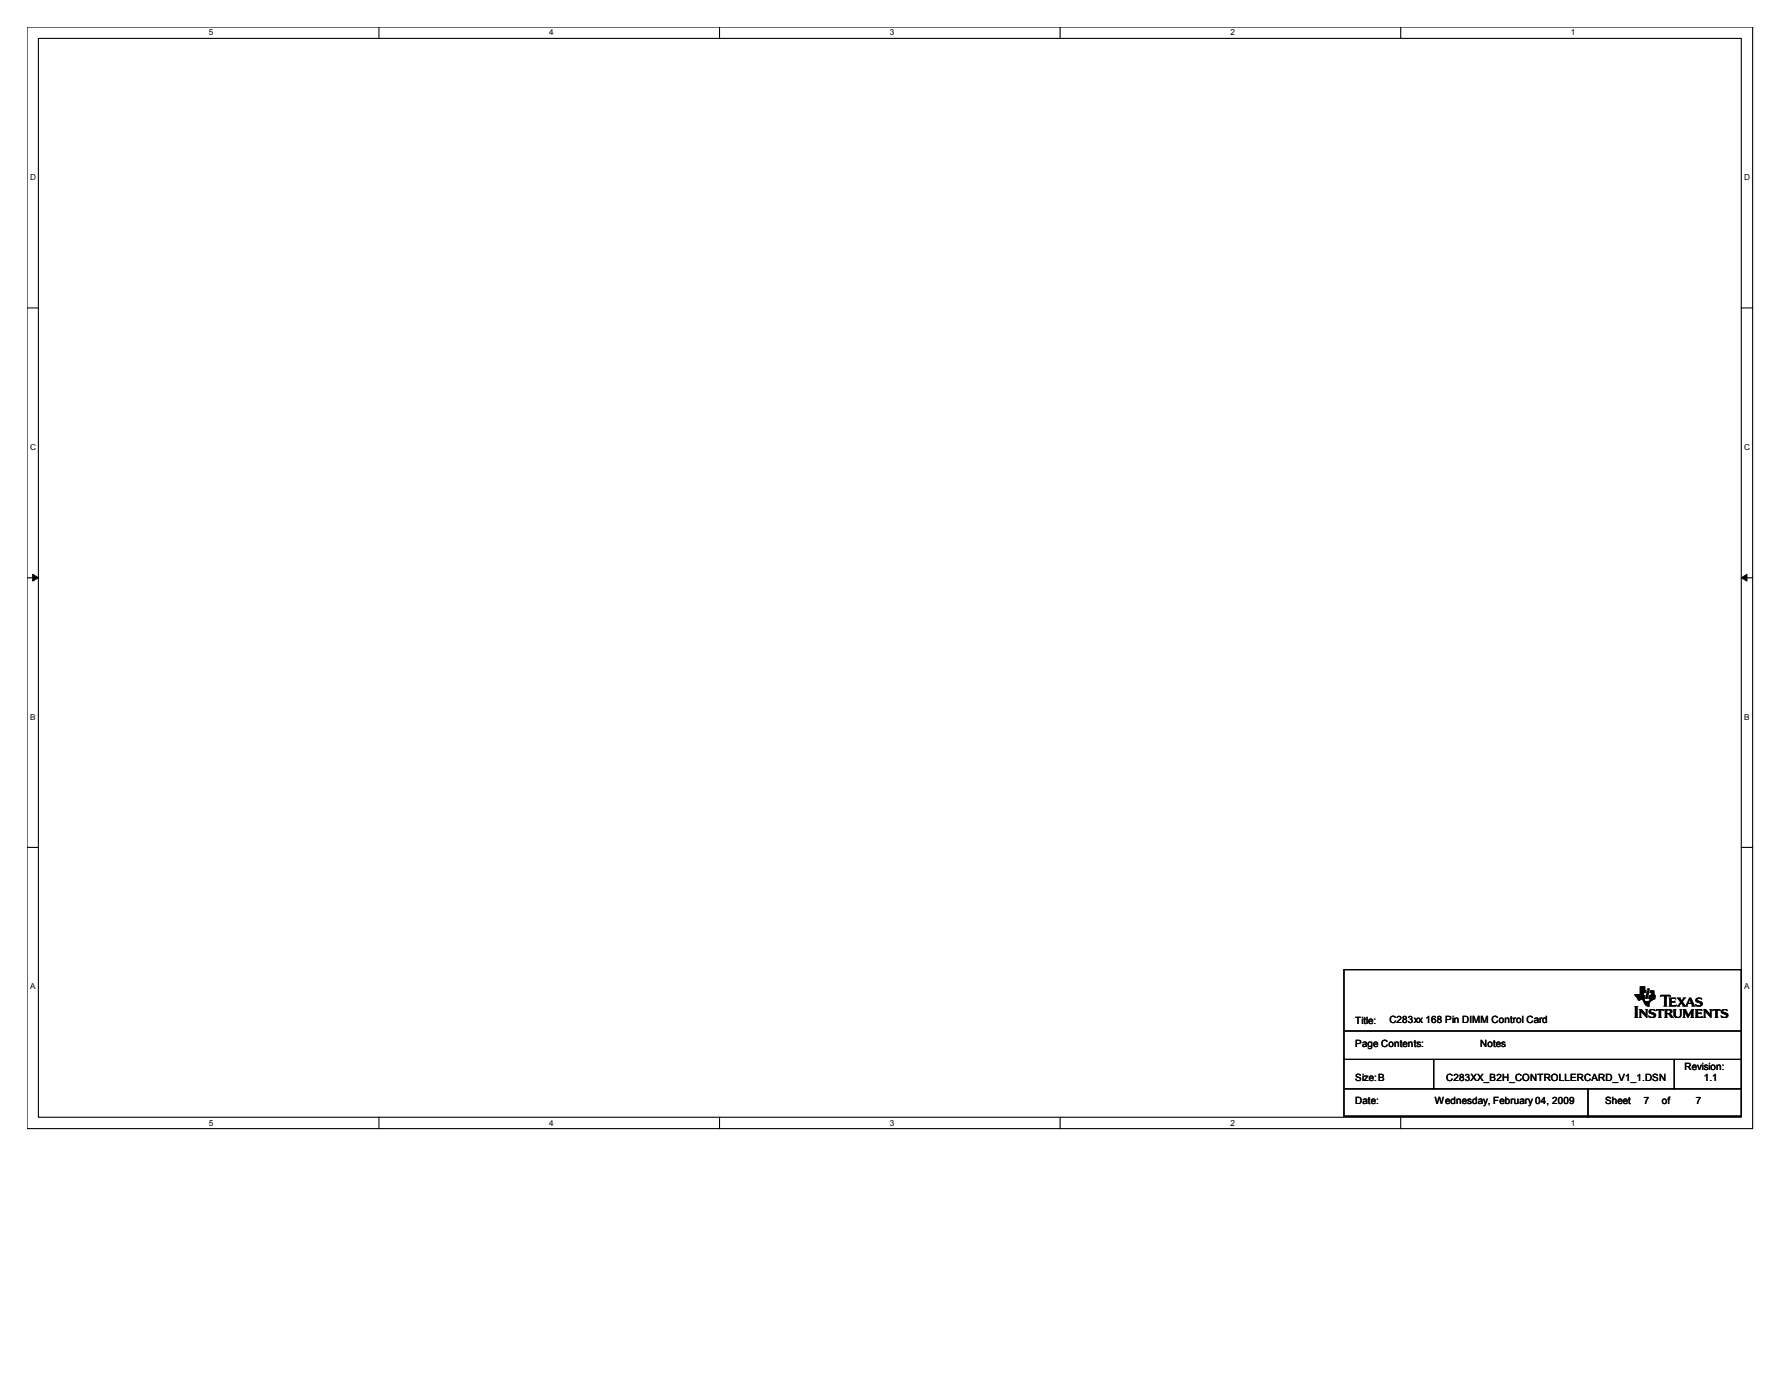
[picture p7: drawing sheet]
<svg xmlns="http://www.w3.org/2000/svg" width="279mm" height="216mm" viewBox="0 0 279 216" stroke-linecap="round" stroke-linejoin="round" font-family="sans-serif">
<defs><g id="words">
<text font-size="6.2" x="256" y="159.4">TI</text>
<g font-size="1.6">
<text x="212.3" y="160.4">Title:</text>
<text x="217.6" y="160.2">C283xx 168 Pin DIMM Control Card</text>
<text x="212.3" y="163.9">Page Contents:</text>
<text x="231.8" y="163.9">Notes</text>
<text x="263.8" y="167.5">Revision:</text>
<text x="212.3" y="169.2">Size:B</text>
<text x="212.3" y="172.8">Date:</text>
<text x="224.7" y="172.8">Wednesday, February 04, 2009</text>
<text x="226.5" y="169.2">C283XX_B2H_CONTROLLERCARD_V1_1.DSN</text>
<text x="251.4" y="172.8">Sheet</text>
<text x="257.4" y="172.8">7</text>
<text x="260.3" y="172.8">of</text>
<text x="265.6" y="172.8">7</text>
<text x="266.8" y="169.2">1.1</text>
</g>
<g font-size="1.3">
<text x="32.7" y="5.5">5</text>
<text x="86" y="5.5">4</text>
<text x="139.4" y="5.5">3</text>
<text x="192.7" y="5.5">2</text>
<text x="246" y="5.5">1</text>
<text x="4.7" y="28.2">D</text>
<text x="273.2" y="28.2">D</text>
<text x="4.7" y="70.4">C</text>
<text x="273.2" y="70.4">C</text>
<text x="4.7" y="112.7">B</text>
<text x="273.2" y="112.7">B</text>
<text x="4.7" y="154.9">A</text>
<text x="273.2" y="154.9">A</text>
<text x="32.7" y="176.2">5</text>
<text x="86" y="176.2">4</text>
<text x="139.4" y="176.2">3</text>
<text x="192.7" y="176.2">2</text>
<text x="246" y="176.2">1</text>
</g>
</g></defs>
<path d="M4.2 4.2h270.3v172.5h-270.3zM6 6h266.7v168.9h-266.7z" fill="none" stroke="#000" stroke-width=".17"/>
<g fill="#fff">
<path d="M32.7 4.4h.7v1.4h-.7z"/>
<path d="M32.7 175.1h.7v1.4h-.7z"/>
</g>
<path d="M59.4 4.2v1.8M59.4 174.9v1.8" fill="none" stroke="#000" stroke-width=".17"/>
<g fill="#fff">
<path d="M86 4.4h.7v1.4h-.7z"/>
<path d="M86 175.1h.7v1.4h-.7z"/>
</g>
<path d="M112.7 4.2v1.8M112.7 174.9v1.8" fill="none" stroke="#000" stroke-width=".17"/>
<g fill="#fff">
<path d="M139.4 4.4h.6v1.4h-.6z"/>
<path d="M139.4 175.1h.6v1.4h-.6z"/>
</g>
<path d="M166 4.2v1.8M166 174.9v1.8" fill="none" stroke="#000" stroke-width=".17"/>
<g fill="#fff">
<path d="M192.7 4.4h.7v1.4h-.7z"/>
<path d="M192.7 175.1h.7v1.4h-.7z"/>
</g>
<path d="M219.4 4.2v1.8M219.4 174.9v1.8" fill="none" stroke="#000" stroke-width=".17"/>
<g fill="#fff">
<path d="M246 4.4h.7v1.4h-.7z"/>
<path d="M246 175.1h.7v1.4h-.7z"/>
<path d="M4.7 27.1h.9v1.4h-.9z"/>
<path d="M273.2 27.1h.9v1.4h-.9z"/>
<path d="M4.7 69.3h.9v1.4h-.9z"/>
<path d="M273.2 69.3h.9v1.4h-.9z"/>
</g>
<path d="M4.2 48.2h1.8M272.7 48.2h1.8" fill="none" stroke="#000" stroke-width=".17"/>
<g fill="#fff">
<path d="M4.7 111.5h.8v1.4h-.8z"/>
<path d="M273.2 111.5h.8v1.4h-.8z"/>
</g>
<path d="M4.2 90.5h1.8M272.7 90.5h1.8" fill="none" stroke="#000" stroke-width=".17"/>
<path d="M5.1 89.9l.9 .6-.9 .5zM272.7 90.5l.9-.6v1.1z" fill="#000" stroke="#000" stroke-width=".16"/>
<g fill="#fff">
<path d="M4.7 153.8h.8v1.4h-.8z"/>
<path d="M273.2 153.8h.8v1.4h-.8z"/>
</g>
<path d="M4.2 132.7h1.8M272.7 132.7h1.8M210.5 151.8h62.2v23h-62.2zM210.5 165.9h62.2M210.7 170.5h62M210.7 161.4h62M224.5 165.9v4.6M248.7 170.5v4.4M262.2 165.9v4.6" fill="none" stroke="#000" stroke-width=".17"/>
<use href="#words"/>
</svg>
